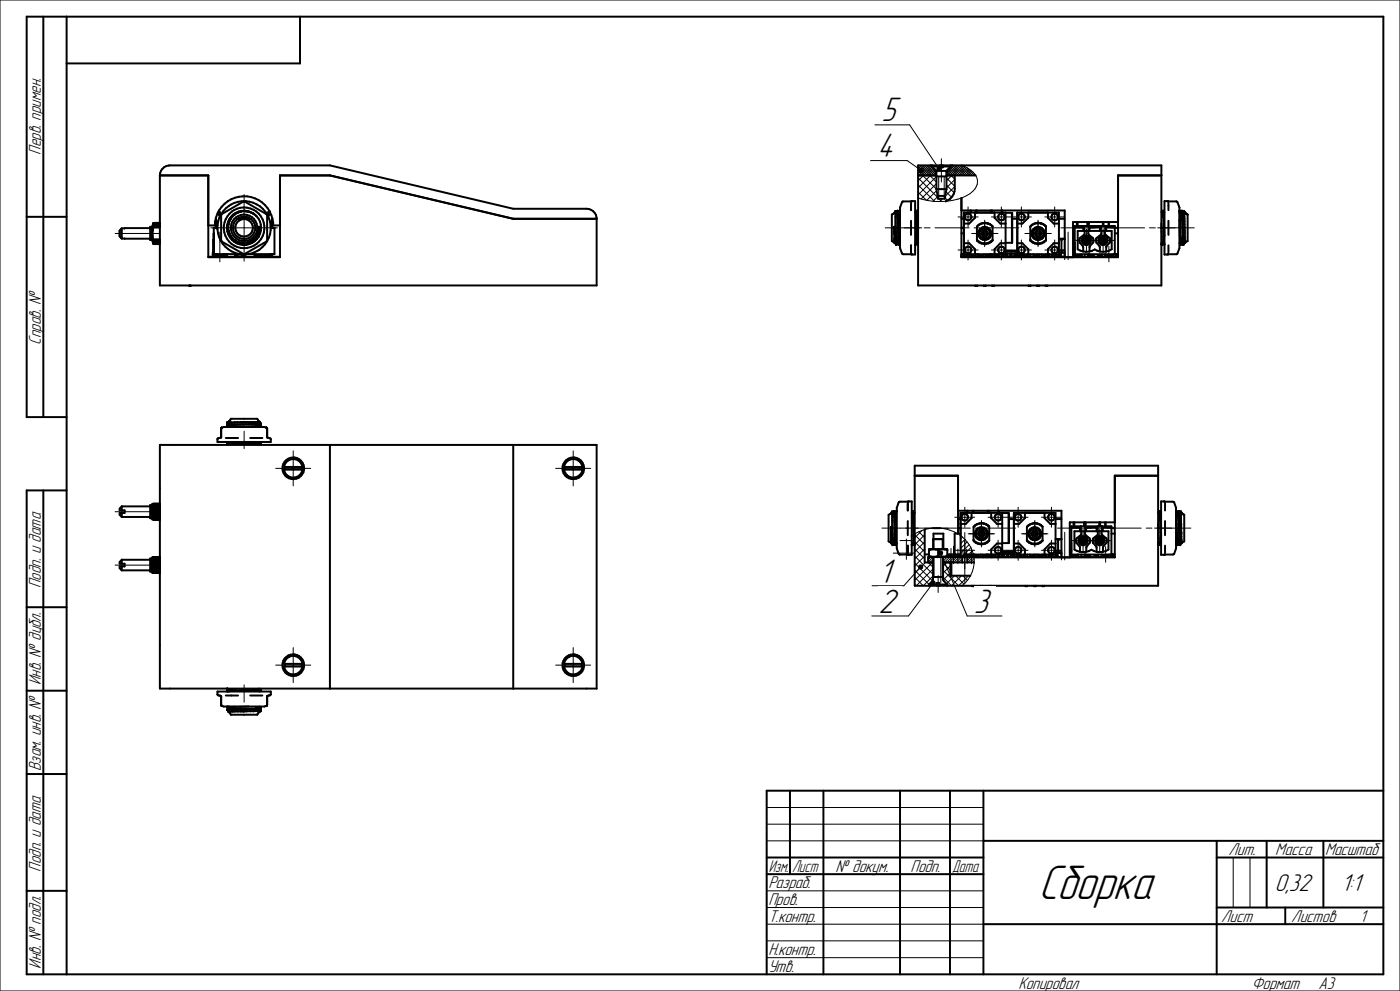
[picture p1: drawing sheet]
<svg xmlns="http://www.w3.org/2000/svg" width="420mm" height="297mm" viewBox="0 0 420 297" stroke-linecap="round" stroke-linejoin="round" font-family="sans-serif">
<defs><g id="words">
<text font-size="15.3" x="311.5" y="269.6">Сборка</text>
<g font-size="10.7">
<text x="264.5" y="36.4">5</text>
<text x="263.1" y="47.1">4</text>
<text x="263.7" y="174.6">1</text>
<text x="263.5" y="183.6">2</text>
<text x="292.1" y="183.6">3</text>
</g>
<g font-size="7.7">
<text x="382.5" y="267">0,32</text>
<text x="402.5" y="267">1:1</text>
</g>
<g font-size="5.4">
<text x="12.3" y="46.4" transform="rotate(-90 12.3 46.4)">Перв. примен.</text>
<text x="12.3" y="103.3" transform="rotate(-90 12.3 103.3)">Справ. №</text>
<text x="12.3" y="176.2" transform="rotate(-90 12.3 176.2)">Подп. и дата</text>
<text x="12.3" y="205.3" transform="rotate(-90 12.3 205.3)">Инв. № дубл.</text>
<text x="12.3" y="231" transform="rotate(-90 12.3 231)">Взам. инв. №</text>
<text x="368.6" y="256.3">Лит.</text>
<text x="382.6" y="256.3">Масса</text>
<text x="397.5" y="256.3">Масштаб</text>
<text x="12.3" y="261.2" transform="rotate(-90 12.3 261.2)">Подп. и дата</text>
<text x="250.7" y="261.3">№ докум.</text>
<text x="273.1" y="261.3">Подп.</text>
<text x="230.5" y="266.3">Разраб.</text>
<text x="230.5" y="271.3">Пров.</text>
<text x="230.5" y="276.3">Т.контр.</text>
<text x="366.3" y="276.3">Лист</text>
<text x="387.4" y="276.3">Листов</text>
<text x="407.9" y="276.3">1</text>
<text x="230.5" y="286.3">Н.контр.</text>
<text x="12.3" y="290.3" transform="rotate(-90 12.3 290.3)">Инв. № подл.</text>
<text x="230.5" y="291.3">Утв.</text>
<text x="305.5" y="296.3">Копировал</text>
<text x="375.5" y="296.3">Формат</text>
<text x="395.5" y="296.3">A3</text>
</g>
<g font-size="5.3">
<text x="230.6" y="261.3">Изм. Лист</text>
<text x="285.6" y="261.3">Дата</text>
</g>
</g></defs>
<g fill="none" stroke="#000" stroke-width=".59">
<path d="M48 52.6h14.5v24.5h21.5v-24.5h15l55 13h25M48 52.6a3 3 0 0 1 3-3h48l55 13h22a3 3 0 0 1 3 3M48 52.6v33h131v-20M275.4 52.6h5.5M275.4 49.6h73v36h-73zM279.1 49.6l1.7 1.6M279.6 49.9l1.3 1.3v5.5M279.6 49.6v.3M279.6 49.9h2.4M280.8 51.2h3.2M280.8 51.2v1.4M280.9 56.7h3"/>
<path d="M280.9 56.7l.4 2M280.9 52.9h3M281.3 58.7l.1 .9h2.1v-.9M281.3 58.7h2.2M282 49.6v.6h.8v-.6M282.8 49.9h2.4M283.9 52.6h8.8M283.9 56.7l-.4 2M284 51.2v1.4M285.2 49.9l-1.3 1.3v5.5M285.2 49.6v.3M285.7 49.6l-1.7 1.6"/>
<path d="M286.4 52.6v4a4.1 4.1 0 0 1-2.7 3.8M348.4 52.6h-13v24.5h-47v-17.7M36.5 71.5h.1M36.5 68.5v3M36.5 71.5h8.5M36.5 68.5l-.6 .6v1.7l.6 .7M45 68.4l-8.5 .1M45.6 71.9l.4 1.1M45.6 68h-.6v3.9h.6M45.6 68v3.9M46 73h.1M46 72.9v.1"/>
<path d="M46 72l.1 .1M46 71.9v1.1M46 66.8v1.1M46 71.9l.1 1M46 67.9l.1 .2M46 67.9l-.3 2 .3 2M46 66.8l-.4 1.2M46 66.8l.1 .2M46 73l.1 .2M46.1 67h.1M46.1 73.2h.1M46.1 67l.1 1.1"/>
<path d="M46.1 72.1v.8M46.1 72.9v.3M46.1 68.1h.1M46.1 67l.1 .9M46.1 67.9v.2M46.2 71.8h.1M46.2 71.8l-.1 .3M46.2 71.8v1.2M46.2 73h.1M46.2 73l-.1 .2M46.3 66.8h.1M46.3 66.8l-.2 .2"/>
<path d="M46.3 66.8v1M46.3 71.8v1.2M46.3 71.8l.1 .3M46.3 67.8l-.1 .3M46.3 73l.1 .2M46.3 67.8h.1M46.3 66.8l.1 .2M46.3 66.8l.1 1M46.4 67.8v.1M46.4 72.1h.1M46.4 67h.1M46.4 67v1.1"/>
<path d="M46.4 68v.1M46.4 73v.2M46.4 68.1h.1M46.5 67v1.1M46.5 71.8l.1 1.2M46.5 71.8l-.1 1.4M46.5 71.8l.2 1.2M46.6 66.8h.1M46.6 73h.1M46.6 73l-.2 .2M46.6 66.8l-.1 .2M46.6 66.8l-.1 1.3"/>
<path d="M46.6 67.8h.1M46.6 71.9l.1 .2M46.6 66.8l.1 .2M46.6 66.8l.1 1M46.7 67.8l.1 .3M46.7 73v.2M46.7 72.1h.1M46.7 72.1l.1 1.1M46.7 67h.1M46.7 73.2h.1M46.7 67l.2 1.1M46.7 72.9v.3"/>
<path d="M46.8 68.1h.1M46.8 67v1.1M46.8 71.8h.1M46.8 71.8l.1 1.2M46.8 71.8l-.1 .3M46.9 73h.1M46.9 73l-.1 .2M46.9 66.8h.1M46.9 66.8l-.1 .2M46.9 71.8l.1 .3M46.9 66.8v1M46.9 71.8v1.2"/>
<path d="M46.9 73l.2 .2M46.9 67.8h.1M46.9 67.8v.3M46.9 66.8l.1 1M46.9 66.8l.1 .2M47 67.8l.1 .3M47 72.1h.1M47 67h.1M47 67l.1 1.1M47 72.1l.1 1.1M47.1 68.1h.1M47.1 73.2h.1"/>
<path d="M47.1 67l.1 1.1M47.2 71.8v1.1M47.2 71.8l.1 1.2M47.2 71.8l-.1 1.4M47.2 66.8v1.3M47.2 66.8h.1M47.2 73h.1M47.2 73l-.1 .2M47.2 72.9v.1M47.2 66.8l-.1 .2M47.2 66.8l.1 1M47.2 67.8h.1"/>
<path d="M47.2 66.8l.2 .2M47.2 71.9l.1 .2M47.3 67.8l.1 .3M47.3 73l.1 .2M47.3 72.1h.1M47.3 72.1l.1 .8M47.4 67h.1M47.4 73.2h.1M47.4 67v1.1M47.4 72.1v.8M47.4 72.9v.3M47.4 67l.1 1.1"/>
<path d="M47.4 68.1h.1M47.5 71.8l-.1 .3M47.5 71.8v1.2M47.5 71.8h.1M47.5 73h.1M47.5 73l-.1 .2M47.5 71.8l.2 .3M47.5 66.8h.1M47.5 71.8l.1 1.2M47.5 66.8l-.1 .2M47.5 67.3l.1 .5M47.6 67.8l-.1 .3"/>
<path d="M47.6 66.8v1M47.6 67.8h.1M47.6 73l.1 .2M47.6 66.8l.1 .2M47.6 67.8l.1 .1M47.7 72.1h.1M47.7 67v1.1M47.7 68v.1M47.7 67h.1M47.7 73v.2M47.7 68.1h.1M47.8 67v1.1"/>
<path d="M47.8 71.8v1.2M47.8 71.8l-.1 1.4M47.8 71.8l.1 1.2M47.8 66.8v1.3M47.8 66.8h.1M47.8 73h.1M47.8 73l-.1 .2M47.8 66.8v.2M47.9 71.9l.1 .2M47.9 66.8v1M47.9 67.8h.1M47.9 66.8l.1 .1"/>
<path d="M47.9 73l.1 .1M47.9 67.8l.1 .1M62.5 67.6h2a8.7 8.7 0 0 1 8.7-8.8 8.7 8.7 0 0 1 8.8 8.8h2M62.5 77h21.5M63.8 76.2h1.1M64 75.8v.4M64 75.8h.1M64 75.1h.1M64 75.1v.7M64 75.7h-.2v1.3M64.1 68.4h1.1M64.1 71.7l-.1 .3v3.1"/>
<path d="M64.5 76.2v.8M64.6 66.4l.3 1.9M64.7 65.4l.5 2.3M64.9 76.2h.4M64.9 76.2v.8M64.9 76.5h.4M65.2 68.3h-1.1v7.9h7.9M65.3 76.2v.8M65.4 63.6l.2 .3M65.5 77v-.2h.9v.2M65.6 63.9l.4 1M65.6 63.9l.3 .9"/>
<path d="M65.7 76.8v.2M65.7 63.2l.5 1.2M66.3 76.8v.2M66.5 72.3h.1M67.4 76.2v.8M68 76.2h.1M68.1 76.2h-1.1v.3h-1.7M68.1 76.2v.8M68.5 67.2v1.8M68.5 69l.1 .1M68.6 69.1l.4 1.3 .8 1.1a4.8 4.8 0 0 0 3.4 1.4l1.6-.4 1.2-.7M68.6 67.2h-.1"/>
<path d="M69.2 65.6l-.6 1.6M69.3 65.5l-.1 .1M70.5 76.2v.6l.2 .1M70.7 76.8h.5M70.7 76.2v.8M71.1 65.7h4.3M71.2 76.2v.8M71.2 76.9h1.5M71.3 63.8l-1.2 .7-.8 1M71.3 63.7v.1M71.7 76.9v.1M71.8 65.3a3.4 3.4 0 0 1 4.7 3.1 3.4 3.4 0 0 1-4.9 2.9 3.4 3.4 0 0 1-.5-5.6"/>
<path d="M71.8 65.3l-.7 .4M71.8 65.2h2.9M72.2 76.9v.1M72.5 63.2a5.1 5.1 0 0 0-3.5 7.9 5.1 5.1 0 0 0 8.6-.1M72.5 63.2l1.8 .1M72.7 76.8h.5M72.7 76.2v.8M72.8 65.7a2.64 2.64 0 0 0-1.8 4 2.64 2.64 0 0 0 4.5 0 2.64 2.64 0 0 0-1.8-4M73.1 60.4h.1M73.2 60.4l-6.9 4 .1 7.8 6.6 3.9h.4l6.7-3.8v-7.8l-.2-.3M73.2 60.4l6.7 3.8M73.2 76.3v.7"/>
<path d="M73.3 76.2h.1M73.4 76.3l-.2 .6M74.3 63.3l.9 .3M75.2 63.6l.8 .5M75.2 63.6l.9 .5M75.2 63.6l-2-.3-1.9 .4M76 64l1 .8M76.1 71.8h-.1M76.1 64.1h.1M76.2 64.1l.8 .7M76.4 76.2v.5h4.8M77 64.8a4.8 4.8 0 0 1 .4 6.3l-.1-.2 .3-1.1 .1-1.8"/>
<path d="M77.3 71.1h.1M77.3 70.7v.1M77.7 67.9l-.5 2.4-1.1 1.5M78.7 76.7v.3M79.3 76.7v.3M80 64.2h.1M80.1 72.1h.1M80.8 63.2l-.6 1.2M81 63.6h.1M81 63.6l-.5 1.3M81.2 76.2v.8M81.2 76.5h.4"/>
<path d="M81.2 76.2h.4M81.2 67.8l.4 .4M81.2 67.8a8 8 0 0 0-8.1-7.5 8 8 0 0 0-7.9 7.8 8 8 0 0 0 7.6 8.1M81.2 67.8a8 8 0 0 1-8.4 8.4M81.2 68.4h1.1M81.2 68.3h1.1v7.9h-7.8M81.6 68.2v.1M81.6 76.2v.8M81.7 76.2l-.1 .5M81.7 65.4l-.5 2.3M81.9 66.4l-.3 1.8M268.3 68l.1 4.9"/>
<path d="M268.4 72.9l.1-.2 .3 .7M268.5 70.6v.1M268.6 63.3v7.8l-.3-3.2M268.6 63.3l-.2 .5-.9 .5v8l.9 .6M268.6 71l.2 2.4M268.6 64.8l.3 8.6M268.8 73.4h.1M268.9 73.4l.3-.7 .4 .7M269.2 63.2l-.3 .6-.3-.5M269.2 63.2h.2l.1 1 .2 9.1M269.2 63.2l.4 10.2M269.4 63.4h.1"/>
<path d="M269.6 73.4h.1M269.7 73.3v.1M270 63.2l-.3 .6-.3-.6M270 72.8l-.3 .6M270.7 60.5l3.8-.2v16l-3.6-.1-.3-.3-.6-1.5v-12.2zM273.3 60.9v2.1M273.3 66.2v4.2M273.3 73.5v2.1M274.5 73.4h.1M274.6 73.4l.2-.7 .4 .7M274.8 63.3l-.3 .5M275 63.2l.2 .6 .2-.3"/>
<path d="M275 63.2h-.2l.4 10.2M275 63.2l.3 10.2M275.2 73.4h.1M275.3 73.2h.1M275.4 73.2l-.1 .2M288.4 65.6h.8M288.4 76.2h.8M288.4 68.3h.8M288.4 77h31M288.4 76.8h4.2M288.4 63.1h31v14M288.4 69.9h.8"/>
<path d="M288.8 76.2v.8M289.2 76.2h12.5M289.2 76.8v-13.1h12.5v13.1M289.2 72.9h1.5l1.8 1.8v1.5M289.7 76.8v.2M290.1 76.8v.2M290.2 76.2v.6M291 76.2v.8M291.2 63.1v.6M291.3 63.1v.6M291.3 76.2v.8M291.8 76.8l-.3 .2"/>
<path d="M291.8 76.8h.1M291.9 76.9v.1M291.9 76.8l-.1 .2M291.9 76.8h.1M292.2 76.2v.8M292.5 63.7v1.6l-1.8 1.7h-1.5M292.6 76.2v.8M292.8 63.1v.6M292.9 63.1v.6M293 63.1v.6M293.1 71.8a3.1 3.1 0 0 0 4.7 .1M293.2 76.8h1.3"/>
<path d="M293.2 77v-.8l1.3 .3v.5M293.2 76.3l1.3 .2M294 76.8v.2M295 68.5v3M295 68.5h.8M295 68.5a1.57 1.57 0 0 0-1.2 1.5 1.57 1.57 0 0 0 1.2 1.5M295 69.1a.92 .92 0 0 0-.5 .9 .92 .92 0 0 0 .5 .8M295 71.5h.8M295.1 76.2v.8M295.7 76.2v.8M295.8 68.5v3M295.8 68.5a1.57 1.57 0 0 1 1.2 1.5 1.57 1.57 0 0 1-1.2 1.5"/>
<path d="M295.8 69.1l.1 .1a.95 .95 0 0 1-.1 1.6M296.1 76.8v.2M296.5 76.4l-.1 .4M296.8 67.1a3.4 3.4 0 0 0-3.7 .9v4.1a3.2 3.2 0 0 0 4.7 0v-4.2l-.5-.5M296.8 67.1h.1M296.8 67.1l.3 .2M296.9 76.3l.3 .7M297 76.4v.6M297 76.2l-1.2 .3v.5M297.1 76.3l.2 .5M297.1 76.8h-1.3M297.1 67.3l.2 .1"/>
<path d="M297.1 67.3a3.3 3.3 0 0 0-4 .5M297.1 67.3l.7 .5M297.2 63.1v.6M297.2 76.2l-1.4 .3M297.3 76.8h.3M297.3 67.4h.1M297.3 76.8v.1M297.3 76.9l.3 .1M297.3 76.2v.7M297.5 63.1v.6M297.6 63.1v.6M297.6 76.2v.8"/>
<path d="M298.2 76.8h1.1M298.2 76.2v.8M298.4 63.7v1.6l1.7 1.7h1.6M298.6 76.2v.8M298.9 76.2v.6M299 76.8v.1M299.3 76.9h.3M299.3 76.2v.8M299.6 76.8h.9M299.6 76.2v.8M300.5 76.9h.4M300.5 76.2v.8"/>
<path d="M300.6 63.1v.6M300.7 76.2v.6h1.1M300.7 63.1v.6M300.9 76.8v.2M301.7 72.8h1.9M301.7 72.9h-1.6l-1.7 1.8v1.5M301.7 75.2h3.5M301.7 75.4h3.5M301.7 76h.1M301.7 63.8h1.9M301.8 76.9h.4M301.8 77v-1h.4v1"/>
<path d="M302.2 76.8h.9M302.2 76h.9M303 76.9v.1M303 76.8v.2M303.1 76.9h.3M303.1 77v-1h.3v1M303.4 76.8h.9M303.4 76h.9M303.6 63.8v9M303.7 65.6h1.5M304.3 76.9h.4M304.3 77v-1h.4v1"/>
<path d="M304.7 76.8h2.2M304.7 76h.5M305.2 76.2h12.5M305.2 72.9h1.5l1.8 1.8v1.5M305.6 76.9h.4M305.6 76.8v.2M306 76.8v.2M306.1 76.8v.2M306.2 76.2v.6M306.5 76.8v.2M306.9 76.2v.8M307.3 76.8h.8"/>
<path d="M307.3 76.2v.8M307.3 76.8v.1M307.5 76.8l-.6 .1M307.7 76.8l-.1 .2M307.8 76.8v.2M308.1 76.9h.4M308.1 76.2v.8M308.5 63.7v1.6l-1.8 1.7h-1.5M308.5 76.8h.1M308.5 76.2l.1 .8M309.1 71.8a3.1 3.1 0 0 0 4.7 .1M309.2 76.2v.8"/>
<path d="M310 76.2v.6l-.1 .2M310 76.7h1.1M311 68.5v3M311 68.5h.8M311 68.5a1.57 1.57 0 0 0-1.2 1.5 1.57 1.57 0 0 0 1.2 1.5M311 69.1a.92 .92 0 0 0-.5 .9 .92 .92 0 0 0 .5 .8M311 71.5h.8M311.1 76.8l-.2 .2M311.1 76.2v.8M311.7 76.2v.8M311.8 68.5a1.57 1.57 0 0 1 1.2 1.5 1.57 1.57 0 0 1-1.2 1.5M311.8 69.1l.1 .1a.95 .95 0 0 1-.1 1.6"/>
<path d="M311.8 68.5v3M312.4 76.2v.3h1.2M312.7 67.1a3.3 3.3 0 0 0-3.6 .9v4.1a3.2 3.2 0 0 0 4.7 0v-4.2l-.2-.2M312.7 67.1h.1M312.8 67.1l.8 .6M313.6 67.7a3.1 3.1 0 0 0-4.5 .1M313.6 67.7l.2 .1M313.6 76.2v.8M314.2 76.2v.8M314.4 63.7v1.6l1.7 1.7h1.6M314.9 76.2v.8M315.6 76.8h.3v.2"/>
<path d="M315.6 76.2v.8M315.8 76.2v.6M316.6 76.8h.1M316.6 76.2v.8M316.7 76.2v.6h1v-13.1h-12.5v13.1M316.9 76.8v.2M317.2 76.8v.2M317.7 72.9h-1.6l-1.7 1.8v1.8h-.2M317.7 65.6h1.7M317.7 75.7h1.7M317.7 75.1h1.7M317.8 76.5h.5"/>
<path d="M317.8 76.5h.1M317.8 76.5v.5M317.9 76.9l-.1 .1M318.3 75.7v1.3M318.9 71.6l-.5 .5 .1 3.6M319.4 71.6h-1.7M321.9 72.8h.5M321.9 77h13.5M321.9 75.7h.5M321.9 75.1h.5v.6M322.4 76.5h2M322.4 68.2h2.6"/>
<path d="M322.5 76.5l-.1 .1M322.5 76.2l-.1 .8M322.8 76.5v.5M323 66.5v1.2M323.2 66.5v1.2M323.3 66.5v1.2M323.3 69.2h10.2v5.5a4.7 4.7 0 0 1-5.1 .1 4.8 4.8 0 0 1-5.1-.1zM324 76.5v.5M324.4 76.2v.8M325 68.2l.3-.5v1.5M325 68.2v1M325.4 69.2v1l-1.6 1.3 .2 1.3a2.26 2.26 0 0 1 1 2.6"/>
<path d="M325.4 71.5h1M325.4 72.6h1M325.4 71.5v1.1M325.4 76.2v.8M325.4 71.5l.3 .3M325.7 71.8h.4M325.7 72.3h.4M325.7 72.3l-.3 .3M325.7 71.8v.5M326.1 71.8v.5M326.1 72.3l.3 .3M326.2 66.5v1.2"/>
<path d="M326.3 66.5v1.2M326.4 71.5v1.1M326.4 76.2v.8M326.4 71.5l-.3 .3M326.5 69.2l.1 1.1 1.4 1.4a2.38 2.38 0 0 1-1.1 2.3v1.4M326.6 66.5v1.2M326.6 76.2l1.5 .3v.5M326.8 76.5h1M326.8 76.5v.5M326.8 76.5l.1 .1M326.9 68.2h3.1M326.9 68.2l-.3-.5v1.5"/>
<path d="M326.9 68.2v1M326.9 76.9l-.1 .1M327.8 76.5l.2 .5M328.9 72.7l.1 .1M329 72.8l.9 1v1.6M329.4 76.5h1M329.5 76.5h.1M330 68.2l.3-.5v1.5M330 68.2v1M330 76.5v.5M330.4 69.2v1l-1.6 1.3 .1 1.2M330.4 71.5h1"/>
<path d="M330.4 72.6h1M330.4 76.3l-1 .2v.5M330.4 71.5v1.1M330.4 76.2v.8M330.4 71.5l.3 .3M330.7 71.8h.4M330.7 72.3l-.3 .3M330.7 71.8v.5M330.7 72.3h.4M330.8 66.5v1.2M330.9 66.5v1.2M331 66.5v1.2"/>
<path d="M331.1 71.8v.5M331.1 72.3l.3 .3M331.4 71.5l-.3 .3M331.4 71.5v1.1M331.4 76.2v.8M331.5 69.2l.1 1.1 1.2 1 .2 .4a2.38 2.38 0 0 1-1.1 2.3v1.4M331.7 76.2v.3h2v-.3M331.9 68.2v1M331.9 68.2h2.5M331.9 68.2l-.3-.5v1.5M332.6 66.5v1.2M332.7 66.5v1.2"/>
<path d="M334.1 76.2v.8M334.4 76.2v-8.5h-12v8.5h12.4v.8M334.4 76.2h1M334.4 68.3h1M334.4 69.9h1M334.6 76.2h.1M334.7 76.2h.1M334.8 76.8h.4M335.2 76.8h.2M335.2 76.2v.8M335.4 66.5h-13.5v10.6M348.4 72.7l.1 .7"/>
<path d="M348.4 67l.3 6.4M348.4 73.2l.1 .2M348.5 73.4h.2M348.6 72.9h.1M348.7 73.4l.2-.7 .4 .7M348.9 63.2l-.3 .6-.2-.3M348.9 63.2h.1M349 63.2h-.1l.4 10.2M349 63.2l.3 7.6M349 63.2l.3 .6M349.3 73.4h.1M349.3 60.3l3.8 .2 .7 1.7v12.2l-.6 1.5-.3 .3-3.6 .1z"/>
<path d="M350.3 60.3h.1M350.5 60.9v2.1M350.5 66.2v4.2M350.5 73.5v2.1M353.8 63.2h.1M353.8 66l.3 7.4M353.8 72.8l.3 .6M353.9 63.4l.3 9.9M354 73.2h.1M354.1 73.4h.1M354.2 73.4l.3-.7 .4 .7M354.2 73.3v.1"/>
<path d="M354.5 63.4h.1M354.5 63.2l-.3 .6-.3-.6M354.5 63.2l.2 .3 .3 9.8M354.5 63.2l.4 10.2M354.7 63.2l.2 .6 .3-.5M354.7 64.2h.1M354.8 72.7h.1M354.9 73.4h.1M355 73.3v.1M355.2 63.3l.1 .2M355.2 63.3l.1 .1M355.2 63.3l.3 .5"/>
<path d="M355.3 63.4l.2 .3M355.3 63.5l.1 9.4M355.4 72.9l-.1-.2-.3 .7M355.5 63.8l.3 .3M355.5 63.7v.1M355.8 64.1l.5 .2M356.3 64.3v8l-.9 .6M56.9 85.6h.2M292.6 85.6h.6M295.1 85.6h.6M297.6 85.6h.6M308.6 85.6h.6"/>
<path d="M311.1 85.6h.6M313.6 85.6h.6M48 133.3h131v73.1h-131zM66.3 130.9l-.3 .3-.6 .2-.2 1.1h16l-.1-1.1-.7-.2-.3-.3M66.3 131.1l.1-2.8 .7-.3h12.2l.8 .4v2.7M66.3 128.4h.1M66.5 128.1v.1M67.7 131.3h3.7M68.1 126.6v.1M68.1 127.3v.2M68.1 132.9v.2M68.1 126.7l.6 .3-.6 .3"/>
<path d="M68.1 127.5l.6 .3-.2 .2M68.1 133.1l.6 .2M68.2 126.7h.1M68.5 132.5l.2 .1M68.7 126.2l-.6 .4M68.7 132.6h.1M68.7 132.6l-.6 .3M68.7 126.2h.1M68.8 126.2l.5-.7h7.9l.8 .9M68.9 126.6l-.8 .1M75.1 131.3h3.6M77.3 132.6h.1"/>
<path d="M77.9 127.8h-.1M77.9 127h.1M78 126.4l-.3 .3 .6 .2M78 126.4l-9.9 .2M78 127.9l-.4 .1M78.2 132.5h.1M78.3 127.1l-.6 .3 .6 .3M78.3 132.7l-.6 .3 .6 .3M78.3 127.1l-10.2 .4M78.3 126.9v.2M78.3 127.7l-.1 .2M78.3 132.5v.2"/>
<path d="M78.3 126.9l-10.2 .4M78.3 132.7l-10.2 .4M78.3 132.5l-10.2 .4M78.3 127.7l-6.4 .3M85.5 140v.8M85.7 138.7a2.81 2.81 0 0 1 3-1.1 2.81 2.81 0 0 1 2.1 2.4h-5.6zM90.5 140v.8M99 133.3v73.1M154 133.3v73.1M169.5 140v.8M169.7 138.7a2.81 2.81 0 0 1 3-1.1 2.81 2.81 0 0 1 2.1 2.4h-5.6zM174.5 140v.8"/>
<path d="M36.5 151.8v1.2M36.5 153.8v1.1M36.5 151.8l-.6 .6v.6h1.5v.8h-1.5v.5l.6 .6M36.5 154.9h8.5M36.5 151.8h8.5M45.6 151.4v3.9M45.6 151.4h-.6v3.9h.6M45.6 155.3l.1 .4h2.3M46 151v4.7M46.1 153v.2M46.1 151v4.7M46.1 153.4l.1 2.3"/>
<path d="M46.2 151l.1 4.7v-4.7M46.4 151v1M46.4 151v4.7M46.4 152.1l.1 3.6M46.5 151l.1 1.3M46.6 151l.1 4.7M46.6 154.9v.8M46.8 155.7l-.1-4.7 .2 4.7M46.8 153.4v.1M46.9 151l.1 4.7M46.9 153.4v2.3M47 151l.2 4.7"/>
<path d="M47 151.9v.1M47.1 151v4.7M47.2 155.7v-4.7l.1 4.7M47.3 151l.1 2.2M47.4 151v4.7M47.4 153.4l.1 2.3M47.5 151v2.4M47.5 151l.1 2.4M47.5 153.4l.1 2.3M47.6 151l.1 1M47.7 151v4.7M47.7 152.1l.1 3.6"/>
<path d="M47.8 151l.1 1.3M47.8 151l.1 4.7M47.9 154.9v.8M48 151h-2.3l-.1 .4M85.2 140.8h5.6a2.8 2.8 0 0 1-2.8 2.4 2.8 2.8 0 0 1-2.8-2.4zM169.2 140.8h5.6a2.8 2.8 0 0 1-2.8 2.4 2.8 2.8 0 0 1-2.8-2.4zM36.5 167.8v1.2M36.5 169.8v1.1M36.5 167.8l-.6 .6v.6h1.5v.8h-1.5v.5l.6 .6M36.5 170.9h8.5M36.5 167.8h8.5M45.6 167.4v3.9"/>
<path d="M45.6 167.4h-.6v3.9h.6M45.6 171.3l.1 .4h2.3M46 167v4.7M46.1 169v.2M46.1 167v4.7M46.1 169.4l.1 2.3M46.2 167l.1 4.7v-4.7M46.4 167v1M46.4 167v4.7M46.4 168.1l.1 3.6M46.5 167l.1 1.3M46.6 167v2.4"/>
<path d="M46.6 169.4v2.3M46.6 169.4l.1 2.3M46.8 171.7l-.1-4.7 .2 4.7M46.8 169.4v.1M46.9 167v1.3M46.9 168.3l.1 3.4M46.9 168.3v2.6M47 167l.2 4.7M47 167.9v.1M47.1 167v4.7M47.2 169.4v-2.4l.1 4.7M47.2 170.9v.8"/>
<path d="M47.3 167l.1 2.2M47.4 167v4.7M47.4 169.4l.1 2.3M47.5 167v3.9M47.5 167v1.3M47.5 170.9l.1 .8M47.6 170.9v.8M47.6 167l.1 1M47.7 167v4.7M47.7 168.1l.1 3.6M47.8 167l.1 1.3M47.8 167v2.4"/>
<path d="M47.8 169.4l.1 2.3M47.9 169.4v2.3M48 167h-2.3l-.1 .4M85.2 199.8h5.6a2.81 2.81 0 0 1-2.8 2.3 2.81 2.81 0 0 1-2.8-2.3zM85.5 199v.8M86.2 197.2a2.83 2.83 0 0 1 4.6 1.8h-5.6l.2-.7zM90.5 199v.8M169.2 199.8h5.6a2.81 2.81 0 0 1-2.8 2.3 2.81 2.81 0 0 1-2.8-2.3zM169.5 199v.8M170.2 197.2a2.82 2.82 0 0 1 4.6 1.8h-5.6l.2-.7zM174.5 199v.8M66.3 208.9l-.3-.4-.6-.1-.2-1.1h16l-.1 1.1-.7 .1-.3 .4"/>
<path d="M66.3 208.6l.2 2.9M66.3 211.4h.1M66.4 211.5h.1M66.5 211.5v.1M67.7 208.4h3.7M68.1 206.4h.1M68.1 207v.2M68.1 211.8v.2M68.1 212.6l.6 .5-.2 .2M68.1 212l.6 .3-.6 .3M68.1 206.4l.6 .3-.6 .3M68.1 207.2l.2 .1"/>
<path d="M68.3 211.8h-.2M68.3 207.1v.1M68.4 207h-.1M68.8 211.8h-.7M74.6 211.8l-6.5 .2M75.1 208.4h3.6M77 212.3h.1M77.7 206.7h-.1M77.7 206.4l.6 .2M77.9 211.8l-.2 .2 .6 .2M78 213.1h-.5M78.3 212.3l-10.2 .3"/>
<path d="M78.3 206.6l-10.2 .4M78.3 206.6h.1M78.3 206.8l-.6 .3 .2 .2M78.3 212.4l-.6 .3 .6 .4M78.3 206.6v.2M78.3 212.2v.2M78.3 213.1l-.6 .3-.5 .8h-7.9l-.8-.9M78.3 213.1l-9.8 .2M78.3 212.4l-10.2 .4M78.3 212.2v.1M78.3 206.8l-10.2 .4M80 211.5h.1"/>
<path d="M80.1 211.4l-.8 .4h-12.2l-.6-.3M80.1 208.6v2.8"/>
<circle cx="73.2" cy="68.3" r="4"/>
<circle cx="73.2" cy="68.3" r="6.1"/>
<circle cx="290.4" cy="65" r="1"/>
<circle cx="290.4" cy="74.9" r="1"/>
<circle cx="295.4" cy="70" r="1.96"/>
<circle cx="300.4" cy="65" r="1"/>
<circle cx="300.4" cy="74.9" r="1.01"/>
<circle cx="306.4" cy="74.9" r="1.01"/>
<circle cx="306.4" cy="65" r="1.01"/>
<circle cx="311.4" cy="70" r="1.96"/>
<circle cx="316.4" cy="65" r="1"/>
<circle cx="316.4" cy="74.9" r="1.01"/>
<circle cx="325.9" cy="72.1" r=".88"/>
<circle cx="325.9" cy="72" r="1.38"/>
<circle cx="330.9" cy="72.1" r="1.38"/>
<circle cx="330.9" cy="72" r=".87"/>
<circle cx="88" cy="140.4" r="3.2"/>
<circle cx="172" cy="140.4" r="3.3"/>
<circle cx="88" cy="199.4" r="3.2"/>
<circle cx="172" cy="199.4" r="3.3"/>
</g>
<g fill="none" stroke="#000" stroke-width=".3">
<path d="M73.2 58.3v20M275.4 49.8l2.8 2.8M275.4 50.5l2.1 2.1M275.4 51.2l5.5 5.5M275.4 51.9l.7 .7M275.4 53.3l5.9 5.9M275.4 55.4l5 5M275.4 57.6l2.5 2.4M275.8 49.6l-.4 .4M275.9 49.6l5 5M276.5 49.6l-1.1 1M276.6 49.6l3 3"/>
<path d="M277.2 49.6l-1.8 1.8M277.3 49.6l3 3M277.9 49.6l-2.5 2.5M278 49.6l2.8 2.7-.2 .3M278.6 49.6l-3 3M278.8 49.6l2 2M279.2 49.7l-2.9 2.9M279.6 50l-4.2 4.2M280 50.4l-2.3 2.2M280.3 50.7l-1.8 1.9M280.7 51.1l-5.3 5.2M280.8 51.6l-.9 1"/>
<path d="M280.9 55l-4.6 4.6M280.9 52.9l-5.5 5.5M281 57.1l-3 3M281.3 58.9l-1.4 1.4M281.6 52.9v6.7M281.7 59.6l.8 .8M282.4 47.6v7M282.7 59.6l-.8 .8M283.3 52.9v6.7M283.5 59.3l.8 .8M283.8 57.4l1.7 1.7M283.9 54.2l4.6-4.6a5.9 5.9 0 0 1 4.7 4.9 5 5 0 0 1-3.2 4.1 19.3 19.3 0 0 1-14.6 .8"/>
<path d="M283.9 53.3l2.5 2.5M283.9 55.5l2.3 2.3M284 51.3l2.4 2.4M284 52l.6 .6M284.3 50.9l1.7 1.7M284.7 50.5l2 2.1M285 50.2l2.4 2.4M285.4 49.8l2.7 2.8M285.7 49.6l-1.7 1.6M285.8 49.6l3 3M285.9 58.6l-1.5 1.4M286.4 49.6l-2.4 2.3"/>
<path d="M286.4 55.9l-2.9 2.9M286.4 53.8l-2.5 2.5M286.5 49.6l3 3M287.1 49.6l-3 3M287.2 49.6l3 3M287.8 49.6l-3 3M288 49.6l3 3M288.7 49.6l2.9 3M289.1 49.7l-2.9 2.9M289.5 50l-2.6 2.6M290 50.2l-2.3 2.4M290 50.2l2.4 2.4"/>
<path d="M290.4 50.5l-2.1 2.1M290.9 50.8l-1.8 1.8M291.3 51.1l-1.5 1.5M291.7 51.4l-1.3 1.2M292 51.7l-.8 .9M292.4 52.1l-.5 .5M292.7 52.5l-.1 .1M34.5 70h13.5M63.2 68.3h20M66 69.6v8.9M265.6 68.3h10.9M277.3 68.3h1.7"/>
<path d="M280.5 68.3h10.2M287.4 74.9h6M287.4 65h6M290.4 62v6M290.4 71.9v6M291.5 70h7.9M292.2 68.3h1.7M295.4 66v7.9M295.4 68.3h10.2M297.4 74.9h12M297.4 65h12M300.4 62v6"/>
<path d="M300.4 71.9v6M306.4 62v6M306.4 71.9v6M307.5 70h7.9M311.4 66v7.9M313.4 74.9h6M313.4 65h6M316.4 62v6M316.4 71.9v6M318.3 68.3h10.2M319.4 69.6v8.2M320.4 69.6v8.2"/>
<path d="M322.5 72.1h11.8M325.9 68.7v6.7M329.9 68.3h1.8M330.9 68.7v6.7M332.7 73.8v4.7M333.2 68.3h10.2M344.8 68.3h1.8M347.3 68.3h11M73.2 129.2v5.3M88 135.1v10.5M172 135.1v10.5M34.5 153.4h13.5"/>
<path d="M82.7 140.4h10.5M166.7 140.4h10.5M34.5 169.4h13.5M82.7 199.3h10.5M88 194.1v10.5M166.7 199.3h10.5M172 194.1v10.5M73.2 205.3v5.1"/>
</g>
<path d="M264.5 28.6h6.4v10h-6.4z" fill="#fff"/>
<path d="M280.9 49.8h1.5v1.6h-1.5z" fill="#000"/>
<path d="M262.5 37.4h10.4l8.8 13.2" fill="none" stroke="#000" stroke-width=".3"/>
<path d="M263.1 39.3h7v10h-7z" fill="#fff"/>
<path d="M275.5 50.3h1.6v1.6h-1.6z" fill="#000"/>
<g fill="none" stroke="#000" stroke-width=".3">
<path d="M261.2 48.1h11l4.1 3M264.6 158.3h5.6M270.3 158.3h20.8M275.6 159.4l1.8 1.8M276.6 159l-2.2 2.2M277.2 158.8l.2 .2M286.4 155h6M289.4 152v6M289.4 159.6v15M290.4 160h8M292.6 158.3h1.5M294.4 156v7.9"/>
<path d="M295.6 158.3h9.1M296.4 155h12M299.4 152v6M305.4 152v6M306.5 160h7.9M310.4 156v7.9M312.4 155h6M315.4 152v6M317.2 158.3h10.2M318.4 159.6v8.2M319.4 159.6v8.2M324.9 158.7v6.7"/>
<path d="M329 158.3h1.7M329.9 158.7v6.7M332.1 158.3h10.2M343.9 158.3h1.7M346.3 158.3h11M268 165.8h6.3M270 162h4.3M271.9 161.5v6.1M274.4 160.3l3 3M274.4 162.4l3 3M274.4 164.5l3 3M274.4 166.7l5.5 5.4"/>
<path d="M274.4 168.8l5.3 5.3M274.4 170.9l4.3 4.2M274.4 160a12.8 12.8 0 0 1 13 0M277.4 166.6l-3 3M277.4 164.5l-3 3M277.4 162.4l-3 3M277.4 160.3l-3 3M277.6 168.6l-3.2 3.1M278.5 168.6l1.4 1.4M278.5 167h-.1M279.2 167l-.8 .8M279.9 172.6l-2.9 3-2.6-2.6"/>
<path d="M279.9 170.5l-5 5.1-.5-.5M279.9 168.4l-5.5 5.5M279.9 167.7l-.9 .9M279.9 167l-1.5 1.5M280.2 161.6v2.9M280.2 167v5.9M281.4 172.5v5.1M281.9 166.8h5.4M282.2 166.6v8M282.7 161.6v2.9M282.7 167v5.9M282.9 166.7h10.7"/>
<path d="M282.9 170.9l4.7 4.7 3-3M282.9 168.8l2.2 2.2M283.5 167l-.6 .5M283.8 167h10.4M284.1 167l-1.2 1.2M284.8 168.6l.3 .2M284.9 167l-1.6 1.6M285.1 171.7l-2.1 2.1M285.1 169.5l-2.2 2.2M285.3 164.3v4.7M285.6 167l-2.7 2.6M286 163.7v5.3"/>
<path d="M286.3 167l-1.6 1.6M286.3 172.6l-2.3 2.4M286.4 164.9h6M286.7 172.6l2.5 2.4M287 167l-1.6 1.6M287.4 164.6v4.4M287.7 167l-1.6 1.6M288.2 160.5a9.3 9.3 0 0 1 .4 15.1M288.3 161.5v4.7M288.4 167l-1.6 1.6M288.5 172.6l-3 3-2.6-2.6M288.7 168.1l-.5 .5"/>
<path d="M288.7 167.4l-1.2 1.2M288.7 161l-.5 .5M288.8 172.6l1.4 1.3M288.9 164.6v2.3M289.5 161.7l-1.3 1.3M290 164.6v2.3M290.2 162.4l-2 2M290.5 167l-.3 .3M290.7 163.2l-2.5 2.6M291 172.6v.1M291.2 167l-1 1.1M291.3 164.1l-2.8 2.7"/>
<path d="M291.5 164.6v4.4M291.7 165.1l-1.1 1.1M291.9 167l-1.5 1.6M292 166.2h.1M292.2 167.4l-1.2 1.2M292.3 168.1l-.5 .5M296.4 164.9h12M299.4 161.9v6M305.4 161.9v6M312.4 164.9h6M315.4 161.9v6M321.5 162.1h11.8"/>
<path d="M331.7 163.8v4.7"/>
</g>
<g fill="none" stroke="#000" stroke-width=".59">
<path d="M274.4 139.6h73v36h-73zM267.3 158l.3 3.1M267.3 157.9l.1 5M267.6 153.3l.2 10.1M267.6 153.3l-1 1v8l.8 .6M267.6 153.3h.1M267.7 155.4l.2 8M268.2 153.2l-.3 .6-.3-.5M268.2 153.2h.2M268.2 153.2l.4 10.2M268.2 153.2v.1M268.4 153.2l.2 .6 .4-.6"/>
<path d="M268.4 153.2l.3 10.2M268.4 153.8v.1M269 153.2h.1M269 153.2v.2M269.7 150.5l3.8-.2v16l-3.7-.1-.8-1.8v-12.2zM272.3 150.9v2.1M272.3 156.2v4.2M273.8 153.2h.1M273.8 153.2l.4 10.2M273.8 153.2l-.3 .6M273.8 153.5l.1 .1M273.9 153.2l.3 .6 .2-.3"/>
<path d="M273.9 153.2l.4 10.2M274.4 142.6h13v17.4M277.4 158.7v9.9h2.5M279.8 158.3h2.2M287.2 159.9h-.8v6.3M287.4 155.6h.8M287.4 153.1h31v13.9M287.4 158.3h.8M287.4 159.9h.8M290.2 153.1v.6M290.3 153.1v.6M291.5 153.7v1.6l-1.8 1.7h-1.5"/>
<path d="M291.8 153.1v.6M291.9 153.1v.6M292 153.1v.6M294 159.1a.95 .95 0 0 0 0 1.7M294 158.5v3M294 158.5h.8M294 158.5a1.57 1.57 0 0 0-1.2 1.5 1.57 1.57 0 0 0 1.2 1.5M294.8 158.5a1.58 1.58 0 0 1 1.2 1.5 1.58 1.58 0 0 1-1.1 1.5M294.8 159.1l.1 .1a.94 .94 0 0 1-.1 1.6M294.8 158.5v3M295.1 156.9h.1M295.1 156.9a3.3 3.3 0 0 0-3 1.1v4.1a3.2 3.2 0 0 0 4.7 0v-4.2l-1.1-.8"/>
<path d="M295.1 156.9l.6 .2M295.7 157.1h.1M296.2 153.1v.6M296.5 153.1v.6M296.6 153.1v.6M296.7 157.7a3.2 3.2 0 0 0-4.6 .1M297.3 153.7v1.6l1.8 1.7h1.6M299.6 153.1v.6M299.7 153.1v.6M300.7 153.7v13.1M302.6 153.8l-14.4-.1v13.1h1v-.6h11.5M302.6 153.8v9"/>
<path d="M302.7 155.6h1.5M307.5 153.7v1.6l-1.8 1.7h-1.5M308.1 157.8a3.2 3.2 0 0 1 4.7 0M310 158.5v3M310 158.5h.8M310 158.5a1.57 1.57 0 0 0-1.2 1.5 1.57 1.57 0 0 0 1.2 1.5M310 159.1a.95 .95 0 0 0 0 1.7M310.8 158.5a1.57 1.57 0 0 1 1.2 1.5 1.57 1.57 0 0 1-1.2 1.5M310.8 159.1l.1 .1a.98 .98 0 0 1-.1 1.6M310.8 158.5v3M311.1 156.9a3.3 3.3 0 0 0-3 1.1v4.1a3.2 3.2 0 0 0 4.7 0v-4.2l-1-.8M311.1 156.9h.1"/>
<path d="M311.1 156.9l.6 .2M311.7 157.1h.1M313.4 153.7v1.6l1.7 1.7h1.6M316.7 155.6h1.7M321.4 158.2h2.6M322.1 156.5v1.2M322.2 156.5v1.2M322.3 156.5v1.2M322.3 159.2h10.2v5.5a4.8 4.8 0 0 1-5.1 .1 4.7 4.7 0 0 1-5.1-.1zM324 158.2l.3-.5v1.5M324 158.2v1M324.4 159.2v1l-1.5 1.3v1.2"/>
<path d="M325.2 156.5v1.2M325.3 156.5v1.2M325.5 159.2v1.1l1.3 1 .2 .4a2.44 2.44 0 0 1-1.1 2.3v1.4M325.6 156.5v1.2M325.8 158.2h3.2M325.8 158.2l-.3-.5v1.5M325.8 158.2v1M329 158.2l.3-.5 .1 2.5-1.6 1.5 .1 1 1 1.1 .1 1.6M329 158.2v1M329.8 156.5v1.2M329.9 156.5v1.2M330 156.5v1.2"/>
<path d="M330.5 159.2v1.1l1.3 1 .2 .4a2.44 2.44 0 0 1-1.1 2.3v1.4M330.8 158.2v1M330.8 158.2h2.6M330.8 158.2l-.3-.5v1.5M331.6 156.5v1.2M331.7 156.5v1.2M333.4 158.3h1M333.4 159.9h1M334.4 156.5h-13.5v10.5M347.4 142.6h-13v24.4h-42.2M347.4 157l.2 6.4M347.9 153.2l-.3 .6-.2-.3"/>
<path d="M347.9 153.2h.2M347.9 153.2l.4 10.2M347.9 153.3v.1M348.1 153.2l.2 7.4M348.1 153.2l.2 .6M348.3 150.3l3.8 .2 .7 1.7v12.2l-.5 1.5-.4 .3-3.6 .1zM349.5 150.9v2.1M349.5 156.2v4.2M352.8 153.2h.1M352.8 156l.3 7.4M352.8 153.2l.4 10.2M352.8 153.2l.3 .6"/>
<path d="M352.9 154.8l.1 .1M353.1 153.8h.1M353.5 153.2h.2M353.5 153.2l-.3 .6M353.5 153.2l.4 10.2M353.7 153.2l.3 10.2M353.7 153.2l.2 .6 .3-.5M354.2 153.3h.1M354.2 153.3l.3 .4M354.2 153.3l.3 9.5M354.2 153.3l.3 .5M354.3 153.5h.1"/>
<path d="M354.5 153.7l.1 .2M354.5 153.8l.3 .3M354.6 153.9l.7 .4M354.6 153.9h.1M354.8 154.1h.1M354.8 154.1l.5 .2M355.3 154.3v8l-.9 .4M267.4 162.9l.1-.2 .3 .7M267.5 160.8h.1M267.6 161h.1M267.8 163.4h.2l.2-.7 .4 .7M268.5 162.3h.1"/>
<path d="M268.7 163.2h.1M269 162.8l-.2 .6h-.2M272.3 163.5v2.2M273.5 163.4l.3-.7 .4 .7M274.2 163.4h.2M274.4 163.2v.2M277.4 166.2h1.3M278.7 175.2v.4M278.7 175.2h2.3M278.7 164.9a3.8 3.8 0 0 1 2.7 0M278.7 166.6a3.8 3.8 0 0 0 2.7 0M278.8 167v-2.5h5.2l.2 .1v2.3l-.2 .1"/>
<path d="M279.9 164.5v-2.9h3v2.9M279.9 167v6.6l-.2 .6-1 1M279.9 172.9h3M280 161.6v-1.7h3v4.6M281 175.6v-.9h.8v.9M281.4 164.9v1.7M281.4 164.9a3.8 3.8 0 0 1 2.8 0M281.4 166.6a3.8 3.8 0 0 0 2.8 0M281.8 175.2h2.4M282.9 167v6.6l.1 .3 1.2 1.3M282.9 168.6h9.3M284.2 166.8h4"/>
<path d="M284.2 166.2h4M284.2 175.2v.4M284.9 166.2v.8M285.1 168.6v4h6M285.3 166.2v.8l.1-.2M285.4 168.6v4M286.1 166.2v.8M286.6 166.2v.8M287 166.8v.2M287.4 166.2v.8M287.8 166.2v.8M288.7 166.8v1.8"/>
<path d="M289.1 166.8v.2M289.9 166.2v.8M290.2 167v1.6M290.4 166.2v.8M290.8 166.8l-.4 .2M290.9 166.9v.1M290.9 166.8l-.1 .2M291.2 166.2v.8M291.6 175.6h.6M291.6 166.8h1.9M291.6 166.2v.8M291.8 166.8v.2"/>
<path d="M292 166.2v.6h-2.8M292 166.2h.1M292.1 161.8a3.1 3.1 0 0 0 4.7 .1M292.2 167v-.8l1.3 .3v.5M292.2 166.3l1.3 .2M293 166.8v.2M293.4 166.8v.2M294 161.5h.8M294.1 175.6h.6M294.1 166.2v.8M294.7 166.2v.8M294.8 161.5h.1"/>
<path d="M295.1 166.8v.2M295.4 166.8h.7M295.4 166.4v.4h-.6M295.9 166.3l.3 .7M296 166.4v.6M296 166.2l-1.2 .3M296.1 166.3l.1 .5M296.2 166.2l-1.4 .3M296.2 166.8h.5M296.2 166.8l.4 .2M296.4 166.2v.7M296.7 175.6h.6"/>
<path d="M296.7 166.2v.8M297.3 166.8h.6M297.3 166.2v.8M297.6 166.2v.8M297.9 166.2v.6h9.7M298 166.9v.1M298 166.8v.1M298.2 166.2v.8M298.7 166.2v.8M299.5 166.2v.8M299.7 166.2v.6M299.9 166.8v.2"/>
<path d="M300.7 162.9h-1.6l-1.8 1.8v1.5M300.7 165.2h3.5M300.7 165.4h3.5M300.7 166h.1M300.7 162.8h1.9M300.8 167v-1h.4v1M301.2 166h.8M302 166.9v-.9h.5v1M302.5 166h.8M303.3 167v-1h.4v1M303.7 166h.5M304.2 162.9h1.5l1.8 1.8v1.5"/>
<path d="M304.2 166.2h12.5M304.6 166.8v.2M305 166.8v.2M305.1 166.8v.2M305.2 166.2v.6M305.5 166.8v.2M305.9 166.2v.8M306.3 166.2v.8M306.4 166.8v.1M306.5 166.8v.1M306.6 167h.1M307.1 166.2v.8"/>
<path d="M307.6 166.2v.8M307.6 175.6h.6M308.1 161.8a3.1 3.1 0 0 0 4.7 .1M308.2 166.2v.8M309 166.2l-.1 .8M309 166.7h1.1M310 161.5h.8M310.1 166.8l-.2 .2M310.1 175.6h.6M310.1 166.2v.8M310.7 166.2v.8M311.4 166.2v.3h1.3"/>
<path d="M312.7 175.6h.6M312.7 166.2v.8M313.3 166.2v.8M313.4 166.2l-.1 .3M313.9 166.2v.8M314.6 166.8h.3v.2M314.6 166.2v.8M314.9 166.2v.6M315.6 166.8h.1M315.6 166.2v.8M315.7 166.2v.6h1v-13.1h-12.5v13.1M315.9 166.8v.2"/>
<path d="M316.3 166.8v.2M316.7 162.9h-1.6l-1.7 1.8v1.5M316.7 165.7h1.7M316.7 165.1h1.7M316.8 166.5l.1 .4M316.8 166.5l.1 .1M316.8 166.5h.4M317.2 165.7v1.3M317.9 161.6l-.5 .5 .1 3.6M318.4 167h-40v1.6M318.4 161.6h-1.7M320.9 167h13.5"/>
<path d="M320.9 162.8h.5M320.9 165.1h.5v.6h-.5M321.4 166.5v.1M321.5 166.2l-.1 .8M321.8 166.5v.5M322.9 162.7l.1 .1M323 162.8l.9 1 .1 1.6M323 166.5v.5M323.3 166.2l.1 .8M323.4 166.5l-2 .1M323.4 166.5v.1M324.4 161.5h1"/>
<path d="M324.4 161.5v1.1M324.4 166.2v.8M324.4 162.6h1M324.4 161.5l.3 .3M324.7 161.8h.4M324.7 162.3h.4M324.7 162.3l-.3 .3M324.7 161.8v.5M325.1 161.8v.5M325.1 162.3l.3 .3M325.4 161.5v1.1M325.4 166.2v.8"/>
<path d="M325.4 161.5l-.3 .3M325.6 166.2l1.5 .3v.5M325.8 166.5h1M325.8 166.5v.5M325.8 166.5l.1 .1M325.9 166.9l-.1 .1M326.8 166.5l.1 .5M328.4 166.5h1M328.5 166.5h.1M329 166.5v.5M329.4 166.3l-1 .2v.5M329.4 161.5v1.1"/>
<path d="M329.4 166.2v.8M329.4 161.5h1M329.4 161.5l.3 .3M329.4 162.6h1M329.7 162.3l-.3 .3M329.7 161.8h.4M329.7 161.8v.5M329.7 162.3h.4M330.1 161.8v.5M330.1 162.3l.3 .3M330.4 161.5v1.1M330.4 166.2v.8"/>
<path d="M330.4 161.5l-.3 .3M330.7 166.2v.3h2v-.3M333.1 166.2v.8M333.7 166.2h.1M333.8 166.2h.1M333.8 166.2v.8M333.8 166.8h.4v.2M334.1 166.2v.6M334.2 166.8h.2M334.4 166.2h-13v-8.5h12v8.5M347.4 163l.2 .4M347.6 163.2v.1"/>
<path d="M347.6 163.4l.3-.7 .4 .7M348.3 163.4h.1M349.5 163.5v2.2M352.8 162.8l.3 .6M353.1 163.4h.2M353.3 163.4l.2-.7 .4 .7M353.9 163.4h.2M354.4 162.7l-.3 .7"/>
<circle cx="289.4" cy="155" r="1"/>
<circle cx="294.4" cy="160" r="1.96"/>
<circle cx="299.4" cy="155" r=".99"/>
<circle cx="305.4" cy="155" r="1"/>
<circle cx="310.4" cy="160" r="1.96"/>
<circle cx="315.4" cy="155" r=".99"/>
<circle cx="299.4" cy="164.9" r="1"/>
<circle cx="305.4" cy="164.9" r="1"/>
<circle cx="315.4" cy="164.9" r="1"/>
<circle cx="324.9" cy="162" r=".87"/>
<circle cx="324.9" cy="162" r="1.37"/>
<circle cx="329.9" cy="162" r=".86"/>
<circle cx="329.9" cy="162.1" r="1.38"/>
</g>
<path d="M263.7 166.7h5.5v10h-5.5z" fill="#fff"/>
<path d="M275.4 169.2h1.6v1.5h-1.6z" fill="#000"/>
<path d="M276.2 169.9l-5.1 5.7h-9.5" fill="none" stroke="#000" stroke-width=".3"/>
<path d="M263.5 175.8h7v10h-7z" fill="#fff"/>
<path d="M279.1 173.9h1.6v1.6h-1.6z" fill="#000"/>
<path d="M279.9 174.7l-7.4 9.9h-11" fill="none" stroke="#000" stroke-width=".3"/>
<path d="M292.1 175.8h6.5v10h-6.5z" fill="#fff"/>
<path d="M281.4 165h1.6v1.6h-1.6z" fill="#000"/>
<path d="M0 0h420v297h-420zM282.2 165.8l8 18.8h10.4M230 247h65M230 252h65M230 242h65M370 257v15M375 257v15M230 267h65M230 272h65M230 277h65M230 282h65M230 287h65" fill="none" stroke="#000" stroke-width=".3"/>
<g fill="none" stroke="#000" stroke-width=".59">
<path d="M13 5v120M20 5v287M90 5v14h-70M8 65h12M20 125h-12v-120h407v287h-407v-145h12M13 147v145M8 182h12M8 207h12M8 232h12M237 237v25M247 237v55M270 237v55"/>
<path d="M285 237v55M295 237v55M415 237h-185v55M230 257h65M295 252h120M365 252v40M365 257h50M380 252v20M397 252v20M8 267h12M230 262h65M295 277h120"/>
<path d="M365 272h50M385.6 272v5"/>
</g>
<use href="#words"/>
</svg>
